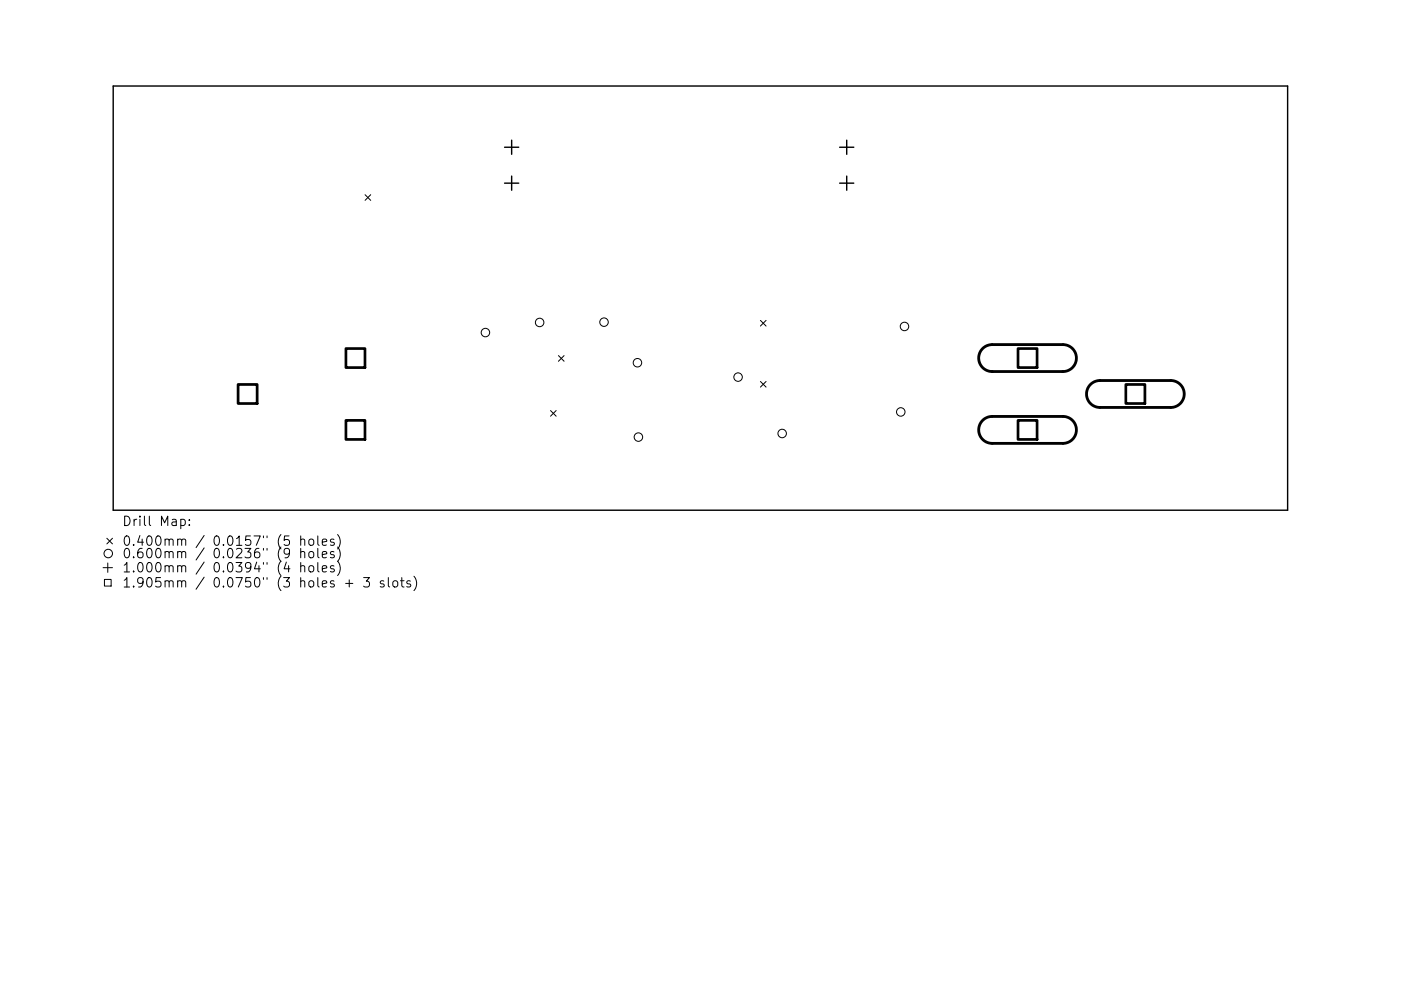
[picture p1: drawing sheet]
<svg xmlns="http://www.w3.org/2000/svg" width="297mm" height="210mm" viewBox="0 0 297 210" stroke-linecap="round" stroke-linejoin="round" font-family="sans-serif">
<defs><g id="words">
<g font-size="2.8">
<text x="25.9" y="111.6">Drill Map:</text>
<text x="25.9" y="115.8">0.400mm / 0.0157&quot; (5 holes)</text>
<text x="25.9" y="118.4">0.600mm / 0.0236&quot; (9 holes)</text>
<text x="25.9" y="121.4">1.000mm / 0.0394&quot; (4 holes)</text>
<text x="25.9" y="124.6">1.905mm / 0.0750&quot; (3 holes + 3 slots)</text>
</g>
</g></defs>
<path d="M24 18.3h249v90h-249zM107 31.2h3M107 38.9h3M108.5 29.7v3M108.5 37.4v3M178 31.2h3M178 38.9h3M179.5 29.7v3M179.5 37.4v3" fill="none" stroke="#000" stroke-width=".3"/>
<g fill="none" stroke="#000" stroke-width=".21">
<path d="M77.4 41.3l1.2 1.2M78.6 41.3l-1.2 1.2M118.4 75.4l1.2 1.2M119.6 75.4l-1.2 1.2M161.2 68l1.2 1.2M162.4 68l-1.2 1.2M116.7 87.1l1.2 1.2M117.9 87.1l-1.2 1.2M161.2 80.9l1.2 1.2M162.4 80.9l-1.2 1.2M22.7 114.2l1.2 1.2M22.9 119.4v2"/>
<path d="M23.9 114.2l-1.2 1.2M38.3 110.3l.6-.1 .4 .4v.5l-.2 .3h-.8M40.1 111.3v.2M40.1 110.3v.2M63.8 114.6a.5 .5 0 0 1 .8 .1v1M63.8 117.2a.5 .5 0 0 1 .8 .1v1M63.8 113.7v2M63.8 116.3v2M63.8 119.3v2M65.6 117.2a.54 .54 0 0 1 .5-.2 .54 .54 0 0 1 .4 .4v.6a.54 .54 0 0 1-.5 .4 .54 .54 0 0 1-.5-.4zM65.7 114.5a.54 .54 0 0 1 .8 .3v.5a.54 .54 0 0 1-.5 .4 .54 .54 0 0 1-.5-.4v-.5zM67.4 113.7v1.7l.3 .3"/>
<path d="M67.4 116.3v1.8l.3 .2M67.4 119.3v1.8l.3 .2M68.3 115l1-.2-.1-.3-.6-.1-.3 .3 .1 .9h.8M68.3 117.7l1-.2-.1-.4-.6-.1-.3 .3 .1 1h.8M70.8 114.5l-.5-.1-.3 .3 .1 .2 .7 .2v.5h-.8M70.8 117.1l-.5-.1-.3 .3 .1 .3 .7 .2v.5h-.8M71.6 113.4a2.29 2.29 0 0 1 0 3.1M71.6 116.1a2.29 2.29 0 0 1 0 3M71.6 119.1a2.29 2.29 0 0 1 0 3M21.9 120.4h2M22.1 122.9h1.5v1.4h-1.5zM63.8 120.2a.5 .5 0 0 1 .8 .1v1"/>
<path d="M65.6 120.2a.54 .54 0 0 1 .5-.2 .54 .54 0 0 1 .4 .4v.6a.54 .54 0 0 1-.5 .4 .54 .54 0 0 1-.5-.4zM68.3 120.7l1-.2-.1-.4-.6-.1-.3 .3 .1 1h.8M70.8 120.1l-.5-.1-.3 .3 .1 .3 .7 .2v.5h-.8M73.3 123.8h1.5M74 123v1.5M77.1 122.5h1.2l-.6 .8 .5 .2v.9l-.2 .1h-.6l-.3-.1M81.4 123.3l-.5-.1-.3 .3 .1 .3 .7 .2v.5h-.8M82.3 122.5v1.8l.3 .2M83.5 123.3a.54 .54 0 0 1 .8 .3v.6a.54 .54 0 0 1-.5 .4 .54 .54 0 0 1-.5-.4v-.6zM84.9 123.2h.8M85.2 122.5v1.8l.1 .2h.4M87 123.3l-.5-.1-.3 .3 .1 .3 .7 .2v.5h-.8"/>
<path d="M87.8 122.3a2.29 2.29 0 0 1 0 3"/>
<circle cx="102.9" cy="70.6" r=".9"/>
<circle cx="114.4" cy="68.4" r=".9"/>
<circle cx="128.1" cy="68.4" r=".9"/>
<circle cx="135.2" cy="77" r=".9"/>
<circle cx="191.8" cy="69.3" r=".9"/>
<circle cx="135.4" cy="92.7" r=".9"/>
<circle cx="156.5" cy="80" r=".9"/>
<circle cx="165.8" cy="92" r=".9"/>
<circle cx="191" cy="87.4" r=".9"/>
<circle cx="23" cy="117.4" r=".9"/>
</g>
<path d="M73.3 74h4.1v4h-4.1zM215.8 74h4.1v4h-4.1zM50.5 81.6h4v4h-4zM73.3 89.2h4.1v4h-4.1zM215.8 89.2h4.1v4h-4.1zM238.7 81.6h4v4h-4z" fill="none" stroke="#000" stroke-width=".57"/>
<path d="M208.3 74a2.86 2.86 0 0 1 2.1-.9h15a2.86 2.86 0 0 1 2.8 2.9 2.86 2.86 0 0 1-2.8 2.8h-15a2.86 2.86 0 0 1-2.7-1.7 2.86 2.86 0 0 1 .6-3.1zM208.3 89.2a2.86 2.86 0 0 1 2.1-.8h15a2.86 2.86 0 0 1 2.8 2.8 2.86 2.86 0 0 1-2.8 2.9h-15a2.86 2.86 0 0 1-2.7-1.8 2.86 2.86 0 0 1 .6-3.1zM231.2 81.6a2.86 2.86 0 0 1 2-.9h15a2.86 2.86 0 0 1 2.9 2.9 2.86 2.86 0 0 1-2.9 2.8h-15a2.86 2.86 0 0 1-2.6-1.7 2.86 2.86 0 0 1 .6-3.1z" fill="none" stroke="#000" stroke-width=".6"/>
<use href="#words"/>
</svg>
